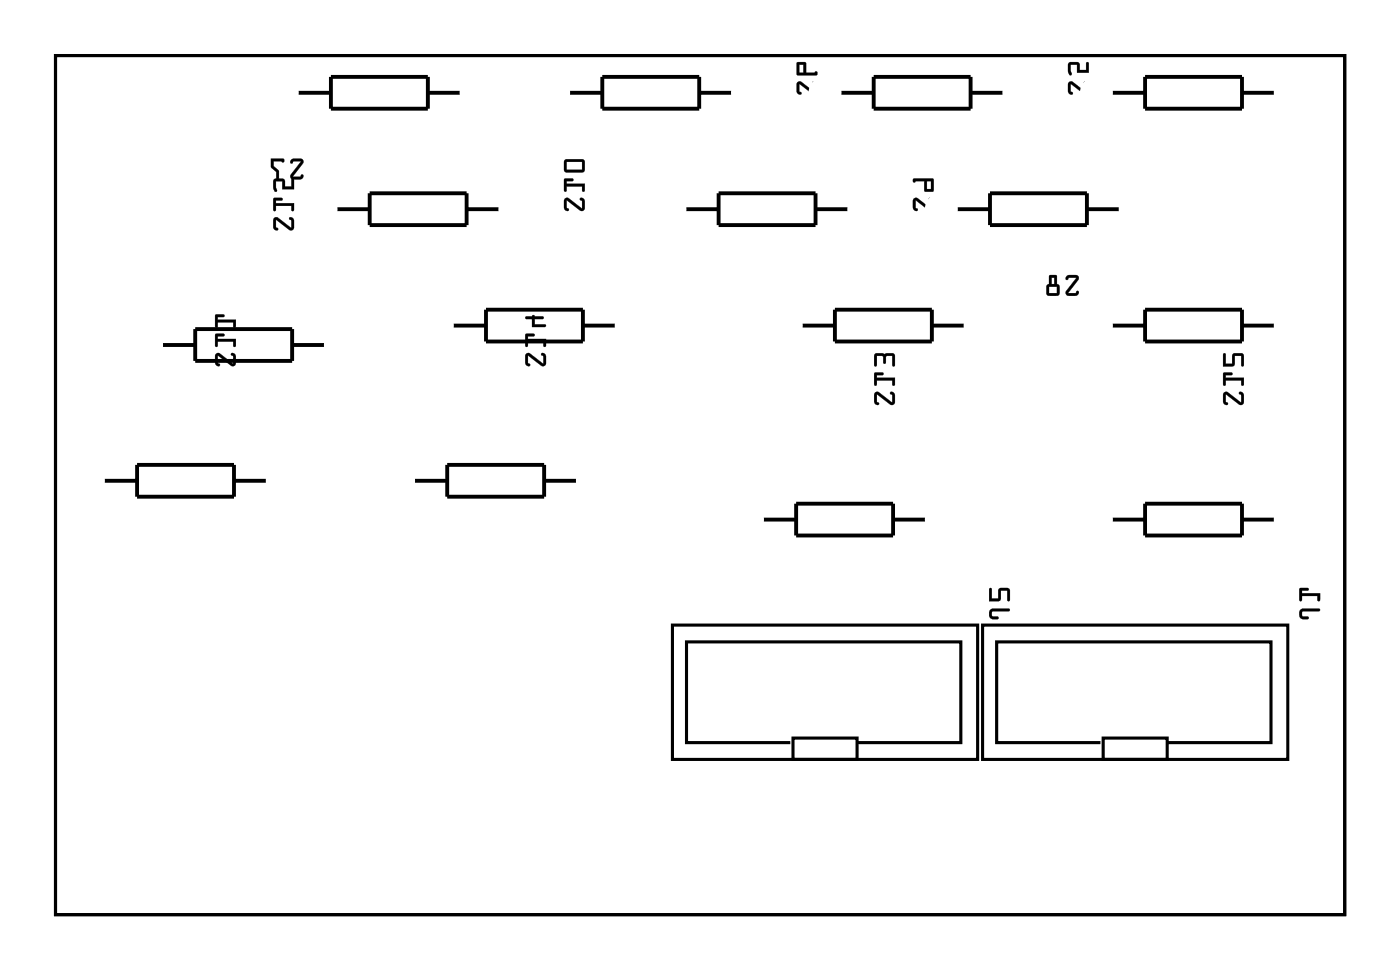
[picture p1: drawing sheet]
<svg xmlns="http://www.w3.org/2000/svg" width="92mm" height="63mm" viewBox="0 0 92 63" stroke-linecap="round" stroke-linejoin="round" font-family="sans-serif">
<path d="M3.6 3.6h84.5v56.3h-84.5zM44.1 40.9h20v8.8h-20zM51.8 48.6h-6.8v-6.6h18v6.6h-6.8M52 48.3h4.2v1.4h-4.2zM64.4 40.9h20v8.8h-20zM72.1 48.6h-6.8v-6.6h18v6.6h-6.8M72.3 48.3h4.2v1.4h-4.2z" fill="none" stroke="#000" stroke-width=".2"/>
<g fill="#000">
<path d="M18 14.3l-.1 .5 .1 .3 .2-.1-.1-.1v-.5l.9 .7 .2-.1 .1-.5-.2-.3-.2 .1 .2 .1v.5l-.9-.7zM17.9 13l.1 .8h.1v-.3h1v.3h.2v-.5h-1.2v-.2h.4v-.1zM18 11.7l-.1 .6a.15 .15 0 0 0 0 .2 .15 .15 0 0 0 .2-.1v-.5h.4v.5h.8v-.7h-.2v.5h-.4v-.4l-.1-.1z"/>
<path d="M18 14.3l-.1 .6 .2 .2a.13 .13 0 0 0 .1-.1 .13 .13 0 0 0-.1-.2v-.4l.8 .7a.22 .22 0 0 0 .4-.2v-.5l-.3-.2a.13 .13 0 0 0 0 .2 .13 .13 0 0 0 .1 .1v.4l-.9-.6zM18 14.3l.2-.1 .9 .7v-.4l-.2-.2 .2-.1 .1 .2 .1 .5a.21 .21 0 0 1-.4 .1l-.8-.6v.4l.1 .2h-.2l-.1-.2zM17.9 13v.7a.1 .1 0 0 0 .1 .1 .1 .1 0 0 0 .1-.1v-.2h1v.2a.1 .1 0 0 0 .1 .1 .1 .1 0 0 0 .1-.1v-.4h-1.2v-.2h.3a.1 .1 0 0 0 .1-.1 .1 .1 0 0 0-.1-.1zM17.9 13h.6v.1h-.4v.2h1.2l-.1 .5h-.1v-.3h-1v.3h-.1zM17.9 11.7v.6l.1 .2a.1 .1 0 0 0 .1 .1 .11 .11 0 0 0 .1-.2l-.1-.5h.4v.5h.8v-.6a.1 .1 0 0 0-.1-.1 .1 .1 0 0 0-.1 .1v.4h-.4v-.4l-.1-.1zM18 11.8l.6-.1v.1l.1 .4h.4v-.5h.1l.1 .7h-.8v-.5h-.4v.6h-.1l-.1-.2z"/>
<path d="M19.1 10.5l-.1 .1 .1 .1 .2-.1h.4l-.6 .8-.1 .2 .2 .1h.5l.2-.1-.1-.2-.2 .2-.4-.1 .6-.8 .1-.2-.2-.1zM17.8 10.4v.6l.3 .3v.4h.1l.1-.5-.4-.3v-.3h.5h.1l.1-.2z"/>
<path d="M19.1 10.4l-.1 .2a.13 .13 0 0 0 .1 .1 .13 .13 0 0 0 .2-.1h.4l-.6 .8a.21 .21 0 0 0-.1 .2 .21 .21 0 0 0 .2 .2l.5-.1 .2-.2a.13 .13 0 0 0-.2-.1 .13 .13 0 0 0-.1 .2l-.4-.1 .6-.8a.21 .21 0 0 0-.1-.3zM19.1 10.5l.6-.1a.2 .2 0 0 1 .1 .3l-.6 .8 .4 .1 .2-.2v.3h-.7l-.1-.2 .7-.9h-.4l-.2 .1zM17.7 10.4l.1 .6 .3 .3v.4a.1 .1 0 0 0 .1 .1 .1 .1 0 0 0 .1-.1v-.5l-.4-.3v-.3h.5h.1l.1-.2zM17.8 10.4h.8l-.1 .2h-.6v.3l.4 .3-.1 .5h-.1v-.4l-.3-.3z"/>
<path d="M37 13v.6l.1 .2 .2-.1-.2-.1v-.5l.9 .7 .3-.1v-.5l-.1-.2h-.2l.1 .2v.4l-.9-.6zM37 11.7v.8h.1v-.3h1v.3h.2v-.5h-1.2v-.1h.4l.1-.2zM37 10.5v.6l.1 .2h1l.2-.1v-.6l-.1-.2zM37.1 10.6h1v.5h-1z"/>
<path d="M37 13v.7l.2 .1a.13 .13 0 0 0 .1-.1 .13 .13 0 0 0-.2-.1v-.5l.9 .7a.21 .21 0 0 0 .3-.2v-.5l-.2-.2a.13 .13 0 0 0-.1 .2 .13 .13 0 0 0 .1 .1v.4l-.8-.6zM37 13h.2l.9 .6v-.4l-.1-.2h.2l.1 .1v.5a.2 .2 0 0 1-.3 .2l-.8-.7-.1 .5 .2 .2-.3-.1v-.1zM37 11.7l-.1 .8a.1 .1 0 0 0 .1 .1 .1 .1 0 0 0 .1-.1v-.3h1v.3a.1 .1 0 0 0 .1 .1 .1 .1 0 0 0 .1-.1v-.5h-1.2v-.1h.4a.1 .1 0 0 0 .1-.1 .1 .1 0 0 0-.1-.1zM37 11.7h.6l-.1 .1-.4 .1v.1h1.2v.5h-.1l-.1-.3h-1v.3h-.1zM37 10.5l-.1 .6 .2 .2h1l.2-.1v-.6l-.1-.2zM37 10.5l1.2-.1 .1 .2v.6l-.2 .1h-1l-.1-.2zM37.1 10.6h1v.5h-1zM37.1 10.6v.5h1v-.5z"/>
<path d="M52.2 5.4v.6l.1 .2 .2-.1-.1-.1v-.5l.9 .7 .2-.1 .1-.5-.2-.3-.2 .1 .2 .1v.5l-.9-.7zM52.2 4.1v.8h1.3v-.2l-.1 .1h-.6v-.7zM52.4 4.2h.2v.6h-.2z"/>
<path d="M52.2 5.4v.7l.2 .1a.13 .13 0 0 0 .1-.1 .13 .13 0 0 0-.1-.1v-.5l.8 .7a.22 .22 0 0 0 .4-.2l-.1-.5-.2-.2a.13 .13 0 0 0-.1 .2 .13 .13 0 0 0 .2 .1l-.1 .4-.8-.6zM52.3 5.4l.2-.1 .9 .7v-.4l-.2-.2h.2l.1 .1v.5a.2 .2 0 0 1-.3 .2l-.8-.7v.5l.1 .1h-.2l-.1-.1zM52.2 4.1v.8h1.3l.1-.1a.09 .09 0 0 0-.1-.1 .09 .09 0 0 0-.1 .1h-.6v-.7zM52.2 4.1h.6v.7h.6l.1-.1v.2h-1.3zM52.4 4.2h.2v.6h-.2zM52.4 4.2v.6h.2v-.6z"/>
<path d="M59.9 13l-.1 .6 .2 .2 .1-.1-.1-.1v-.5l.9 .7 .3-.1v-.5l-.2-.2h-.2l.2 .2v.4l-.9-.6zM59.8 11.7l.1 .2h.1h.6v.6h.6l-.1-.8zM60.7 11.9h.3v.5h-.3z"/>
<path d="M59.9 13l-.1 .7 .2 .1a.13 .13 0 0 0 .1-.1 .13 .13 0 0 0-.1-.1v-.5l.8 .7a.22 .22 0 0 0 .4-.2v-.5l-.3-.2a.13 .13 0 0 0 0 .2 .13 .13 0 0 0 .1 .1v.4l-.9-.6zM59.9 13h.2l.9 .6v-.4l-.1-.2h.1l.1 .1 .1 .5a.2 .2 0 0 1-.3 .2l-.9-.7v.5l.1 .2-.2-.1-.1-.1zM59.8 11.7v.2a.09 .09 0 0 0 .1 .1 .09 .09 0 0 0 .1-.1h.6v.7l.6-.1-.1-.8zM59.8 11.7h1.3l.1 .8h-.6v-.6h-.6h-.1zM60.7 11.9h.3v.5h-.3zM60.7 11.9v.5h.3v-.5z"/>
<path d="M70 5.4v.6l.1 .2 .2-.1-.1-.1v-.5l.9 .7 .2-.1v-.5l-.1-.3-.2 .1 .2 .1-.1 .5-.9-.7zM70 4.1v.5a.15 .15 0 0 0 0 .3 .15 .15 0 0 0 .2-.1l-.1-.6h.5v.6h.7v-.7h-.1v.5h-.5v-.4l-.1-.1z"/>
<path d="M70 5.4v.7l.2 .1a.13 .13 0 0 0 .1-.1 .13 .13 0 0 0-.1-.1v-.5l.8 .7a.21 .21 0 0 0 .3-.2v-.5l-.2-.2a.13 .13 0 0 0-.1 .2 .13 .13 0 0 0 .1 .1v.4l-.8-.6zM70 5.4l.2-.1 .9 .7 .1-.4-.2-.2h.2l.1 .1v.5a.2 .2 0 0 1-.3 .2l-.8-.7-.1 .5 .2 .1h-.3v-.1zM70 4.1v.5v.3a.1 .1 0 0 0 .2 0 .1 .1 0 0 0 0-.1l-.1-.6h.5v.6h.7v-.6a.1 .1 0 0 0-.1-.1 .1 .1 0 0 0-.1 .1l.1 .4h-.5v-.4l-.1-.1zM70 4.1h.6l.1 .1v.4h.5v-.5h.1v.7h-.7v-.6h-.5l.1 .6-.1 .1-.1-.2z"/>
<path d="M69.9 18.1l-.1 .1 .1 .1 .2-.1h.4l-.6 .8-.1 .2 .2 .2 .5-.1 .2-.1-.1-.2-.2 .2h-.4l.6-.9 .1-.2-.2-.1zM68.8 18l-.1 .6-.1 .2v.5l.1 .1h.6l.1-.2v-.4l-.2-.2v-.5zM68.7 18.8h.5v.4h-.5zM68.9 18.2h.2v.4h-.2z"/>
<path d="M69.9 18.1l-.1 .1a.13 .13 0 0 0 .1 .1 .13 .13 0 0 0 .2-.1h.4l-.6 .8a.21 .21 0 0 0-.1 .3 .21 .21 0 0 0 .2 .1h.5l.2-.3a.13 .13 0 0 0-.2 0 .13 .13 0 0 0-.1 .1h-.4l.6-.9a.21 .21 0 0 0-.1-.3zM69.9 18.1l.6-.1a.2 .2 0 0 1 .1 .3l-.6 .9h.4l.2-.1v.2h-.7l-.1-.2 .7-.9h-.4l-.2 .1zM68.7 18v.6l-.2 .2 .1 .5 .1 .1h.6l.1-.2v-.4l-.2-.2v-.5zM68.8 18l.4 .1v.5l.2 .2v.4l-.1 .1-.6 .1-.1-.1v-.5l.1-.2zM68.7 18.8h.5v.4h-.5zM68.7 18.8v.4h.6v-.4zM68.9 18.2h.2v.4h-.2zM68.9 18.2v.4h.2v-.4z"/>
<path d="M3.6 3.6v56.3h84.5v-56.3zM3.6 3.6h84.5v56.3h-84.5z"/>
<path d="M14.1 23.2v.5l.1 .3 .2-.1-.1-.1v-.5l.9 .7 .2-.1 .1-.6-.2-.2-.2 .1 .2 .1v.5l-.9-.7zM14.1 21.9v.8h.2v-.3h1v.3h.1l.1-.5h-1.2v-.2h.4v-.1zM14.1 20.6v.8h.2v-.3h1v.3h.1l.1-.5h-1.2v-.1h.4v-.2z"/>
<path d="M14.1 23.2v.6l.2 .2a.13 .13 0 0 0 .1-.2 .13 .13 0 0 0-.1-.1v-.4l.8 .6a.21 .21 0 0 0 .4-.1l-.1-.6-.2-.1a.13 .13 0 0 0-.1 .1 .13 .13 0 0 0 .2 .1l-.1 .5-.8-.7zM14.2 23.2l.2-.1 .9 .7v-.5l-.2-.1 .2-.1 .1 .2v.5a.2 .2 0 0 1-.3 .1l-.8-.6v.4l.1 .2h-.2l-.1-.2zM14.1 21.9v.7a.1 .1 0 0 0 .1 .1 .1 .1 0 0 0 .1-.1v-.2h1v.2a.1 .1 0 0 0 .1 .1 .1 .1 0 0 0 .1-.1v-.4h-1.2v-.2h.3a.1 .1 0 0 0 .1-.1 .1 .1 0 0 0-.1-.1zM14.1 21.9h.6v.1h-.4v.2h1.2l-.1 .5h-.1v-.3h-1v.3h-.2zM14.1 20.6v.8a.1 .1 0 0 0 .1 .1 .1 .1 0 0 0 .1-.1v-.3h1v.3a.1 .1 0 0 0 .1 .1 .1 .1 0 0 0 .1-.1v-.5h-1.2v-.1h.3a.1 .1 0 0 0 .1-.1 .1 .1 0 0 0-.1-.1zM14.1 20.6h.6v.1h-.4v.2h1.2l-.1 .5h-.1v-.3h-1v.3h-.2z"/>
<path d="M34.5 23.2l-.1 .5 .2 .3 .1-.1-.1-.1v-.5l.9 .7 .3-.1v-.6l-.2-.2-.2 .1 .2 .1v.5l-.9-.7zM34.4 21.9l.1 .8h.1v-.3h1v.3h.2v-.5h-1.2v-.2h.4v-.1zM34.4 20.7l.1 .2h.4v.5h.9l-.1-.2h-.7v-.3h.6v-.2h-.6l-.1-.1v.1z"/>
<path d="M34.5 23.2l-.1 .6 .2 .2a.13 .13 0 0 0 .1-.2 .13 .13 0 0 0-.1-.1v-.4l.8 .6a.21 .21 0 0 0 .4-.1v-.6l-.3-.1a.13 .13 0 0 0 0 .1 .13 .13 0 0 0 .1 .1v.5l-.9-.7zM34.5 23.2l.2-.1 .9 .7v-.5l-.1-.1 .1-.1 .1 .2 .1 .5a.2 .2 0 0 1-.3 .1l-.9-.6v.4l.1 .2h-.2l-.1-.2zM34.4 21.9v.7a.1 .1 0 0 0 .1 .1 .1 .1 0 0 0 .1-.1v-.2h1v.2a.1 .1 0 0 0 .1 .1 .1 .1 0 0 0 .1-.1v-.4h-1.2v-.2h.3a.1 .1 0 0 0 .1-.1 .1 .1 0 0 0-.1-.1zM34.4 21.9h.6v.1h-.4v.2h1.2v.5h-.2v-.3h-1v.3h-.1zM34.4 20.7l.1 .2h.4l-.1 .5h.9a.1 .1 0 0 0 .1-.1 .1 .1 0 0 0-.1-.1h-.7v-.3h.5a.1 .1 0 0 0 .1-.1 .1 .1 0 0 0-.1-.1h-.5a.09 .09 0 0 0-.1-.1 .09 .09 0 0 0 0 .1zM34.4 20.7h.5v-.1l.1 .1h.6v.2h-.6v.3h.7l.1 .2h-.9v-.5h-.4z"/>
<path d="M57.3 25.7v.6l.1 .2 .2-.1-.1-.1v-.5l.9 .7 .2-.1v-.5l-.1-.2h-.2l.2 .2-.1 .4-.9-.6zM57.3 24.4v.8h.1v-.3h1.1v.3h.1v-.5h-1.2v-.1h.4l.1-.2zM57.3 23.2v.8l.1-.1v-.6h.4l.1 .5h.1l.1-.5h.4v.6h.1v-.6l-.1-.2z"/>
<path d="M57.3 25.7v.7l.2 .1a.13 .13 0 0 0 .1-.1 .13 .13 0 0 0-.1-.1v-.5l.8 .7a.21 .21 0 0 0 .3-.2v-.5l-.2-.2a.13 .13 0 0 0-.1 .2 .13 .13 0 0 0 .1 .1v.4l-.8-.6zM57.3 25.7h.2l.9 .6 .1-.4-.2-.2h.2l.1 .1v.5a.2 .2 0 0 1-.3 .2l-.8-.7-.1 .5 .2 .2-.3-.1v-.1zM57.3 24.4v.8a.1 .1 0 0 0 .1 .1 .1 .1 0 0 0 .1-.1l-.1-.3h1.1l-.1 .3a.1 .1 0 0 0 .1 .1 .1 .1 0 0 0 .1-.1v-.5h-1.2v-.1h.4a.1 .1 0 0 0 .1-.1 .1 .1 0 0 0-.1-.1zM57.3 24.4h.6l-.1 .1-.4 .1v.1h1.2v.5h-.1v-.3h-1.1v.3h-.1zM57.3 23.2v.7a.1 .1 0 0 0 .1 .1 .1 .1 0 0 0 .1-.1l-.1-.6h.4l.1 .4a.1 .1 0 0 0 .1 .1 .1 .1 0 0 0 0-.1l.1-.4h.4l-.1 .6a.1 .1 0 0 0 .1 .1 .1 .1 0 0 0 .1-.1v-.6l-.1-.2zM57.3 23.2l1.2-.1 .1 .2v.6h-.1v-.6h-.4l-.1 .5h-.1l-.1-.5h-.4v.6l-.1 .1z"/>
<path d="M80.2 25.7l-.1 .6 .2 .2 .2-.1-.2-.1v-.5l.9 .7 .3-.1v-.5l-.2-.2h-.1l.1 .2v.4l-.9-.6zM80.2 24.4v.8h.1v-.3h1v.3h.2v-.5h-1.2v-.1h.4v-.2zM80.2 23.1l-.1 .9 .7-.1 .1-.6h.4v.6h.2v-.6l-.1-.2-.6 .1-.1 .6h-.4v-.6z"/>
<path d="M80.2 25.7l-.1 .7 .3 .1a.13 .13 0 0 0 0-.1 .13 .13 0 0 0-.1-.1v-.5l.9 .7a.21 .21 0 0 0 .3-.2v-.5l-.2-.2a.13 .13 0 0 0-.1 .2 .13 .13 0 0 0 .1 .1v.4l-.8-.6zM80.2 25.7h.2l.9 .6v-.4l-.1-.2h.1l.2 .1v.5a.2 .2 0 0 1-.3 .2l-.9-.7v.5l.1 .2-.2-.1-.1-.1zM80.2 24.4l-.1 .8a.1 .1 0 0 0 .1 .1 .1 .1 0 0 0 .1-.1v-.3h1v.3a.1 .1 0 0 0 .1 .1 .1 .1 0 0 0 .1-.1v-.5h-1.2v-.1h.4a.1 .1 0 0 0 .1-.1 .1 .1 0 0 0-.1-.1zM80.2 24.4h.5v.1l-.4 .1v.1h1.2v.5h-.2v-.3h-1v.3h-.1zM80.2 23.1l-.1 .9 .8-.1v-.6h.4v.6a.1 .1 0 0 0 .1 .1 .1 .1 0 0 0 .1-.1v-.6l-.1-.2-.6 .1-.1 .6h-.4v-.6zM80.2 23.2h.1v.6h.4l.1-.6 .6-.1 .1 .2v.6h-.2v-.6h-.4l-.1 .6-.7 .1z"/>
<path d="M64.9 39.9l-.1 .5 .3 .1h.3v-.1l-.4-.1v-.3h1.1l.1-.1-.1-.1h-1zM64.8 38.5v.9l.7-.1 .1-.6h.4v.6h.2v-.6l-.1-.2h-.6l-.1 .7h-.4v-.7z"/>
<path d="M64.9 39.9l-.1 .2 .1 .4h.4a.1 .1 0 0 0 .1-.1 .1 .1 0 0 0-.1 0l-.3-.1v-.3h1.1a.1 .1 0 0 0 .1-.1 .1 .1 0 0 0-.1-.1h-1zM64.9 39.9l.2-.1h1l.1 .1-.1 .1h-1.1v.3l.4 .1v.1h-.3l-.3-.1zM64.8 38.5v.9l.7-.1 .1-.6h.4v.6a.1 .1 0 0 0 .1 .1 .1 .1 0 0 0 .1-.1v-.6l-.1-.2h-.7v.7h-.4v-.7zM64.8 38.5h.2v.7h.4l.1-.7h.6l.1 .2v.6h-.2v-.6h-.4l-.1 .6-.7 .1z"/>
<path d="M85.2 39.9l-.1 .5 .3 .1h.3v-.1l-.4-.1 .1-.3h1l.1-.1-.1-.1h-1zM85.2 38.5v.9l.1-.1v-.3h1v.3h.2v-.5h-1.2v-.1h.4v-.2z"/>
<path d="M85.2 39.9l-.1 .2 .1 .4h.5a.1 .1 0 0 0 .1-.1 .1 .1 0 0 0-.1 0l-.4-.1v-.3h1.1a.1 .1 0 0 0 .1-.1 .1 .1 0 0 0-.1-.1h-1zM85.2 39.9l.2-.1h1l.1 .1-.1 .1h-1l-.1 .3 .4 .1v.1h-.3l-.2-.1zM85.1 38.5v.8a.1 .1 0 0 0 .1 .1 .1 .1 0 0 0 .1-.1v-.3h1v.3a.1 .1 0 0 0 .1 .1 .1 .1 0 0 0 .1-.1v-.5h-1.2v-.1h.4a.1 .1 0 0 0 .1-.1 .1 .1 0 0 0-.1-.1zM85.2 38.5h.5v.2h-.4v.1h1.2v.5h-.2v-.3h-1v.3h-.1z"/>
</g>
<g fill="none" stroke="#000" stroke-width=".25">
<path d="M19.4 6.1h2.3M21.7 5h6.3v2.1h-6.3zM22 13.7h2.2M24.2 12.7h6.4v2h-6.4zM28 6.1h2.2M30.6 13.7h2.2M37.2 6.1h2.3M39.5 5h6.3v2.1h-6.3zM44.8 13.7h2.3M45.8 6.1h2.2M47.1 12.7h6.3v2h-6.3zM53.4 13.7h2.2"/>
<path d="M55 6.1h2.2M57.2 5h6.4v2.1h-6.4zM62.6 13.7h2.3M63.6 6.1h2.2M64.9 12.7h6.3v2h-6.3zM71.2 13.7h2.2M72.8 6.1h2.2M75 5h6.4v2.1h-6.4zM81.4 6.1h2.2M6.7 31.5h2.3M9 30.4h6.3v2.1h-6.3zM10.6 22.6h2.2"/>
<path d="M12.8 21.5h6.3v2.1h-6.3zM15.3 31.5h2.2M19.1 22.6h2.3M27.1 31.5h2.2M29.3 30.4h6.4v2.1h-6.4zM29.6 21.3h2.2M31.8 20.3h6.4v2.1h-6.4zM35.7 31.5h2.2M38.2 21.3h2.2M49.9 34h2.3M52.2 33h6.3v2.1h-6.3zM52.5 21.3h2.2"/>
<path d="M54.7 20.3h6.4v2.1h-6.4zM58.5 34h2.2M61.1 21.3h2.2M72.8 21.3h2.2M72.8 34h2.2M75 20.3h6.4v2.1h-6.4zM75 33h6.4v2.1h-6.4zM81.4 21.3h2.2M81.4 34h2.2"/>
</g>
<circle cx="84.5" cy="6.1" r=".7" fill="#fff"/>
<circle cx="84.5" cy="6.1" r=".7" fill="none" stroke="#fff" stroke-width=".76" stroke-linecap="butt"/>
<circle cx="71.8" cy="6.1" r=".7" fill="#fff"/>
<circle cx="71.8" cy="6.1" r=".7" fill="none" stroke="#fff" stroke-width=".76" stroke-linecap="butt"/>
<circle cx="66.8" cy="6.1" r=".7" fill="#fff"/>
<circle cx="66.8" cy="6.1" r=".7" fill="none" stroke="#fff" stroke-width=".76" stroke-linecap="butt"/>
<circle cx="54.1" cy="6.1" r=".7" fill="#fff"/>
<circle cx="54.1" cy="6.1" r=".7" fill="none" stroke="#fff" stroke-width=".76" stroke-linecap="butt"/>
<circle cx="49" cy="6.1" r=".7" fill="#fff"/>
<circle cx="49" cy="6.1" r=".7" fill="none" stroke="#fff" stroke-width=".76" stroke-linecap="butt"/>
<circle cx="36.3" cy="6.1" r=".7" fill="#fff"/>
<circle cx="36.3" cy="6.1" r=".7" fill="none" stroke="#fff" stroke-width=".76" stroke-linecap="butt"/>
<circle cx="31.2" cy="6.1" r=".7" fill="#fff"/>
<circle cx="31.2" cy="6.1" r=".7" fill="none" stroke="#fff" stroke-width=".76" stroke-linecap="butt"/>
<circle cx="18.5" cy="6.1" r=".7" fill="#fff"/>
<circle cx="18.5" cy="6.1" r=".7" fill="none" stroke="#fff" stroke-width=".76" stroke-linecap="butt"/>
<circle cx="74.4" cy="13.7" r=".7" fill="#fff"/>
<circle cx="74.4" cy="13.7" r=".7" fill="none" stroke="#fff" stroke-width=".76" stroke-linecap="butt"/>
<circle cx="61.7" cy="13.7" r=".7" fill="#fff"/>
<circle cx="61.7" cy="13.7" r=".7" fill="none" stroke="#fff" stroke-width=".76" stroke-linecap="butt"/>
<circle cx="56.6" cy="13.7" r=".7" fill="#fff"/>
<circle cx="56.6" cy="13.7" r=".7" fill="none" stroke="#fff" stroke-width=".76" stroke-linecap="butt"/>
<circle cx="43.9" cy="13.7" r=".7" fill="#fff"/>
<circle cx="43.9" cy="13.7" r=".7" fill="none" stroke="#fff" stroke-width=".76" stroke-linecap="butt"/>
<path d="M58.4 46h1.5v1.4h-1.5z" fill="#fff"/>
<path d="M58.4 46h1.5v1.4h-1.5z" fill="none" stroke="#fff" stroke-width=".69" stroke-linecap="butt"/>
<circle cx="59.1" cy="44.2" r=".72" fill="#fff"/>
<circle cx="59.1" cy="44.2" r=".72" fill="none" stroke="#fff" stroke-width=".69" stroke-linecap="butt"/>
<circle cx="56.6" cy="44.2" r=".72" fill="#fff"/>
<circle cx="56.6" cy="44.2" r=".72" fill="none" stroke="#fff" stroke-width=".69" stroke-linecap="butt"/>
<circle cx="54.1" cy="44.2" r=".72" fill="#fff"/>
<circle cx="54.1" cy="44.2" r=".72" fill="none" stroke="#fff" stroke-width=".69" stroke-linecap="butt"/>
<circle cx="51.5" cy="44.2" r=".72" fill="#fff"/>
<circle cx="51.5" cy="44.2" r=".72" fill="none" stroke="#fff" stroke-width=".69" stroke-linecap="butt"/>
<circle cx="49" cy="44.2" r=".72" fill="#fff"/>
<circle cx="49" cy="44.2" r=".72" fill="none" stroke="#fff" stroke-width=".69" stroke-linecap="butt"/>
<circle cx="59.1" cy="46.7" r=".72" fill="#fff"/>
<circle cx="59.1" cy="46.7" r=".72" fill="none" stroke="#fff" stroke-width=".69" stroke-linecap="butt"/>
<circle cx="56.6" cy="46.7" r=".72" fill="#fff"/>
<circle cx="56.6" cy="46.7" r=".72" fill="none" stroke="#fff" stroke-width=".69" stroke-linecap="butt"/>
<circle cx="54.1" cy="46.7" r=".72" fill="#fff"/>
<circle cx="54.1" cy="46.7" r=".72" fill="none" stroke="#fff" stroke-width=".69" stroke-linecap="butt"/>
<circle cx="51.5" cy="46.7" r=".72" fill="#fff"/>
<circle cx="51.5" cy="46.7" r=".72" fill="none" stroke="#fff" stroke-width=".69" stroke-linecap="butt"/>
<circle cx="49" cy="46.7" r=".72" fill="#fff"/>
<circle cx="49" cy="46.7" r=".72" fill="none" stroke="#fff" stroke-width=".69" stroke-linecap="butt"/>
<circle cx="33.7" cy="13.7" r=".7" fill="#fff"/>
<circle cx="33.7" cy="13.7" r=".7" fill="none" stroke="#fff" stroke-width=".76" stroke-linecap="butt"/>
<circle cx="21" cy="13.7" r=".7" fill="#fff"/>
<circle cx="21" cy="13.7" r=".7" fill="none" stroke="#fff" stroke-width=".76" stroke-linecap="butt"/>
<circle cx="84.5" cy="21.3" r=".7" fill="#fff"/>
<circle cx="84.5" cy="21.3" r=".7" fill="none" stroke="#fff" stroke-width=".76" stroke-linecap="butt"/>
<circle cx="71.8" cy="21.3" r=".7" fill="#fff"/>
<circle cx="71.8" cy="21.3" r=".7" fill="none" stroke="#fff" stroke-width=".76" stroke-linecap="butt"/>
<circle cx="64.2" cy="21.3" r=".7" fill="#fff"/>
<circle cx="64.2" cy="21.3" r=".7" fill="none" stroke="#fff" stroke-width=".76" stroke-linecap="butt"/>
<circle cx="51.5" cy="21.3" r=".7" fill="#fff"/>
<circle cx="51.5" cy="21.3" r=".7" fill="none" stroke="#fff" stroke-width=".76" stroke-linecap="butt"/>
<circle cx="41.4" cy="21.3" r=".7" fill="#fff"/>
<circle cx="41.4" cy="21.3" r=".7" fill="none" stroke="#fff" stroke-width=".76" stroke-linecap="butt"/>
<circle cx="28.7" cy="21.3" r=".7" fill="#fff"/>
<circle cx="28.7" cy="21.3" r=".7" fill="none" stroke="#fff" stroke-width=".76" stroke-linecap="butt"/>
<circle cx="18.5" cy="31.5" r=".7" fill="#fff"/>
<circle cx="18.5" cy="31.5" r=".7" fill="none" stroke="#fff" stroke-width=".76" stroke-linecap="butt"/>
<circle cx="5.8" cy="31.5" r=".7" fill="#fff"/>
<circle cx="5.8" cy="31.5" r=".7" fill="none" stroke="#fff" stroke-width=".76" stroke-linecap="butt"/>
<circle cx="84.5" cy="34" r=".7" fill="#fff"/>
<circle cx="84.5" cy="34" r=".7" fill="none" stroke="#fff" stroke-width=".76" stroke-linecap="butt"/>
<circle cx="71.8" cy="34" r=".7" fill="#fff"/>
<circle cx="71.8" cy="34" r=".7" fill="none" stroke="#fff" stroke-width=".76" stroke-linecap="butt"/>
<circle cx="61.7" cy="34" r=".7" fill="#fff"/>
<circle cx="61.7" cy="34" r=".7" fill="none" stroke="#fff" stroke-width=".76" stroke-linecap="butt"/>
<circle cx="49" cy="34" r=".7" fill="#fff"/>
<circle cx="49" cy="34" r=".7" fill="none" stroke="#fff" stroke-width=".76" stroke-linecap="butt"/>
<circle cx="38.8" cy="31.5" r=".7" fill="#fff"/>
<circle cx="38.8" cy="31.5" r=".7" fill="none" stroke="#fff" stroke-width=".76" stroke-linecap="butt"/>
<circle cx="26.1" cy="31.5" r=".7" fill="#fff"/>
<circle cx="26.1" cy="31.5" r=".7" fill="none" stroke="#fff" stroke-width=".76" stroke-linecap="butt"/>
<circle cx="22.3" cy="22.6" r=".7" fill="#fff"/>
<circle cx="22.3" cy="22.6" r=".7" fill="none" stroke="#fff" stroke-width=".76" stroke-linecap="butt"/>
<circle cx="9.6" cy="22.6" r=".7" fill="#fff"/>
<circle cx="9.6" cy="22.6" r=".7" fill="none" stroke="#fff" stroke-width=".76" stroke-linecap="butt"/>
<path d="M78.7 46h1.5v1.4h-1.5z" fill="#fff"/>
<path d="M78.7 46h1.5v1.4h-1.5z" fill="none" stroke="#fff" stroke-width=".69" stroke-linecap="butt"/>
<circle cx="79.5" cy="44.2" r=".72" fill="#fff"/>
<circle cx="79.5" cy="44.2" r=".72" fill="none" stroke="#fff" stroke-width=".69" stroke-linecap="butt"/>
<circle cx="76.9" cy="44.2" r=".72" fill="#fff"/>
<circle cx="76.9" cy="44.2" r=".72" fill="none" stroke="#fff" stroke-width=".69" stroke-linecap="butt"/>
<circle cx="74.4" cy="44.2" r=".72" fill="#fff"/>
<circle cx="74.4" cy="44.2" r=".72" fill="none" stroke="#fff" stroke-width=".69" stroke-linecap="butt"/>
<circle cx="71.8" cy="44.2" r=".72" fill="#fff"/>
<circle cx="71.8" cy="44.2" r=".72" fill="none" stroke="#fff" stroke-width=".69" stroke-linecap="butt"/>
<circle cx="69.3" cy="44.2" r=".72" fill="#fff"/>
<circle cx="69.3" cy="44.2" r=".72" fill="none" stroke="#fff" stroke-width=".69" stroke-linecap="butt"/>
<circle cx="79.5" cy="46.7" r=".72" fill="#fff"/>
<circle cx="79.5" cy="46.7" r=".72" fill="none" stroke="#fff" stroke-width=".69" stroke-linecap="butt"/>
<circle cx="76.9" cy="46.7" r=".72" fill="#fff"/>
<circle cx="76.9" cy="46.7" r=".72" fill="none" stroke="#fff" stroke-width=".69" stroke-linecap="butt"/>
<circle cx="74.4" cy="46.7" r=".72" fill="#fff"/>
<circle cx="74.4" cy="46.7" r=".72" fill="none" stroke="#fff" stroke-width=".69" stroke-linecap="butt"/>
<circle cx="71.8" cy="46.7" r=".72" fill="#fff"/>
<circle cx="71.8" cy="46.7" r=".72" fill="none" stroke="#fff" stroke-width=".69" stroke-linecap="butt"/>
<circle cx="69.3" cy="46.7" r=".72" fill="#fff"/>
<circle cx="69.3" cy="46.7" r=".72" fill="none" stroke="#fff" stroke-width=".69" stroke-linecap="butt"/>
<circle cx="42.2" cy="25.2" r=".35" fill="#fff"/>
<circle cx="42.2" cy="25.2" r=".35" fill="none" stroke="#fff" stroke-width=".55"/>
</svg>
